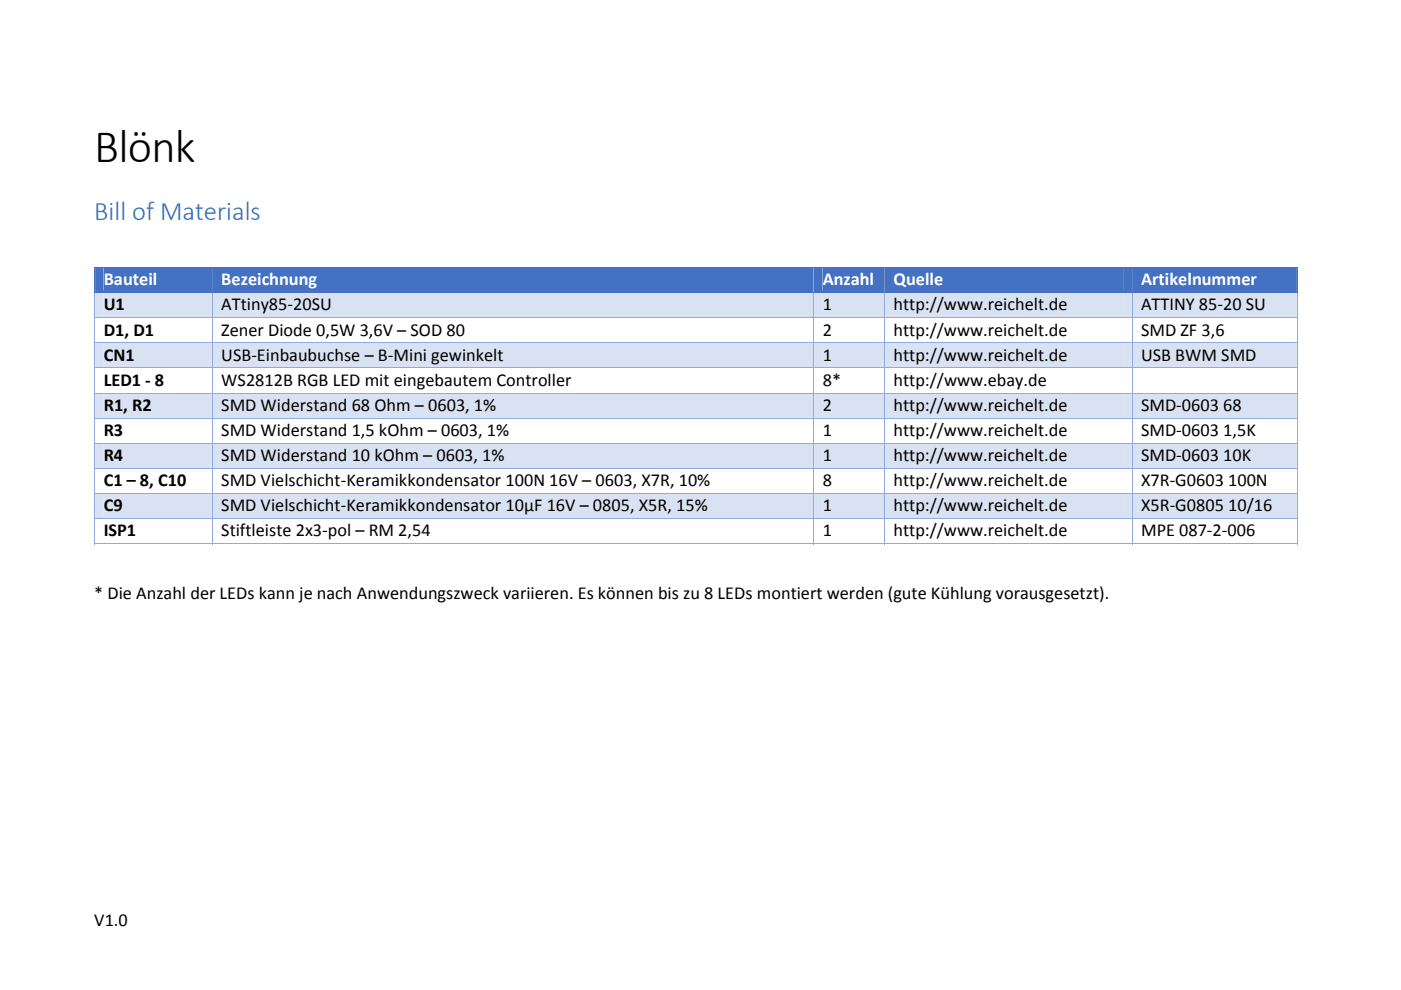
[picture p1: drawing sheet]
<svg xmlns="http://www.w3.org/2000/svg" width="297mm" height="210mm" viewBox="0 0 297 210" stroke-linecap="round" stroke-linejoin="round" font-family="sans-serif">
<defs><g id="words">
<text font-size="9.9" x="20" y="34.4">Blönk</text>
<text font-size="5.7" fill="#2e74b5" x="20" y="46.6">Bill of Materials</text>
<g font-size="3.9" fill="#fff">
<text x="22" y="60.5">Bauteil</text>
<text x="46.9" y="60.5">Bezeichnung</text>
<text x="174.4" y="60.5">Anzahl</text>
<text x="189.4" y="60.5">Quelle</text>
<text x="241.9" y="60.5">Artikelnummer</text>
</g>
<g font-size="3.9">
<text x="22" y="65.8">U1</text>
<text x="46.9" y="65.8">ATtiny85‐20SU</text>
<text x="174.4" y="65.8">1</text>
<text x="189.4" y="65.8">http://www.reichelt.de</text>
<text x="241.9" y="65.8">ATTINY 85‐20 SU</text>
<text x="22" y="71.2">D1, D1</text>
<text x="46.9" y="71.2">Zener Diode 0,5W 3,6V – SOD 80</text>
<text x="174.4" y="71.2">2</text>
<text x="189.4" y="71.2">http://www.reichelt.de</text>
<text x="241.9" y="71.2">SMD ZF 3,6</text>
<text x="22" y="76.5">CN1</text>
<text x="46.9" y="76.5">USB‐Einbaubuchse – B‐Mini gewinkelt</text>
<text x="174.4" y="76.5">1</text>
<text x="189.4" y="76.5">http://www.reichelt.de</text>
<text x="241.9" y="76.5">USB BWM SMD</text>
<text x="22" y="81.8">LED1 ‐ 8</text>
<text x="46.9" y="81.8">WS2812B RGB LED mit eingebautem Controller</text>
<text x="174.4" y="81.8">8*</text>
<text x="189.4" y="81.8">http://www.ebay.de</text>
<text x="22" y="87.1">R1, R2</text>
<text x="46.9" y="87.1">SMD Widerstand 68 Ohm – 0603, 1%</text>
<text x="174.4" y="87.1">2</text>
<text x="189.4" y="87.1">http://www.reichelt.de</text>
<text x="241.9" y="87.1">SMD‐0603</text>
<text x="259.3" y="87.1">68</text>
<text x="22" y="92.5">R3</text>
<text x="46.9" y="92.5">SMD Widerstand 1,5 kOhm – 0603, 1%</text>
<text x="174.4" y="92.5">1</text>
<text x="189.4" y="92.5">http://www.reichelt.de</text>
<text x="241.9" y="92.5">SMD‐0603</text>
<text x="259.3" y="92.5">1,5K</text>
<text x="22" y="97.8">R4</text>
<text x="46.9" y="97.8">SMD Widerstand 10 kOhm – 0603, 1%</text>
<text x="174.4" y="97.8">1</text>
<text x="189.4" y="97.8">http://www.reichelt.de</text>
<text x="241.9" y="97.8">SMD‐0603</text>
<text x="259.3" y="97.8">10K</text>
<text x="22" y="103.1">C1 – 8, C10</text>
<text x="46.9" y="103.1">SMD Vielschicht‐Keramikkondensator 100N 16V – 0603, X7R, 10%</text>
<text x="174.4" y="103.1">8</text>
<text x="189.4" y="103.1">http://www.reichelt.de</text>
<text x="241.9" y="103.1">X7R‐G0603</text>
<text x="260.4" y="103.1">100N</text>
<text x="22" y="108.5">C9</text>
<text x="22" y="113.8">ISP1</text>
<text x="46.9" y="113.8">Stiftleiste 2x3‐pol – RM 2,54</text>
<text x="46.9" y="108.5">SMD Vielschicht‐Keramikkondensator 10µF 16V – 0805, X5R, 15%</text>
<text x="174.4" y="113.8">1</text>
<text x="174.4" y="108.5">1</text>
<text x="189.4" y="113.8">http://www.reichelt.de</text>
<text x="189.4" y="108.5">http://www.reichelt.de</text>
<text x="241.9" y="113.8">MPE 087‐2‐006</text>
<text x="241.9" y="108.5">X5R‐G0805</text>
<text x="260.4" y="108.5">10/16</text>
<text x="20" y="127">* Die Anzahl der LEDs kann je nach Anwendungszweck variieren. Es können bis zu 8 LEDs montiert werden (gute Kühlung vorausgesetzt).</text>
<text x="20" y="196.5">V1.0</text>
</g>
</g></defs>
<g fill="#4471c4">
<path d="M20.2 56.8h24.8v5.2h-24.8z"/>
<path d="M22 56.8h21.1v4.8h-21.1z"/>
<path d="M45 56.8h127.5v5.2h-127.5z"/>
<path d="M46.9 56.8h123.7v4.8h-123.7z"/>
<path d="M172.5 56.8h15v5.2h-15z"/>
<path d="M174.4 56.8h11.2v4.8h-11.2z"/>
<path d="M187.5 56.8h52.5v5.2h-52.5z"/>
<path d="M189.4 56.8h48.7v4.8h-48.7z"/>
<path d="M240 56.8h35v5.2h-35z"/>
<path d="M241.9 56.8h31.2v4.8h-31.2z"/>
<path d="M20 56.7h.2v.1h-.2z"/>
</g>
<path d="M20 56.7h255.1" fill="none" stroke="#4471c4" stroke-width=".21"/>
<path d="M275 56.7h.1v.1h-.1z" fill="#4471c4"/>
<path d="M20.1 56.8v5.2M275 56.8v5.2" fill="none" stroke="#4471c4" stroke-width=".21"/>
<g fill="#d9e2f3">
<path d="M20.2 62.2h24.7v5.1h-24.7z"/>
<path d="M22 62.2h21.1v4.7h-21.1z"/>
<path d="M45.1 62.2h127.3v5.1h-127.3z"/>
<path d="M46.9 62.2h123.7v4.7h-123.7z"/>
<path d="M172.6 62.2h14.8v5.1h-14.8z"/>
<path d="M174.4 62.2h11.2v4.7h-11.2z"/>
<path d="M187.6 62.2h52.3v5.1h-52.3z"/>
<path d="M189.4 62.2h48.7v4.7h-48.7z"/>
<path d="M240.1 62.2h34.9v5.1h-34.9z"/>
<path d="M241.9 62.2h31.2v4.7h-31.2z"/>
</g>
<path d="M20 62.1h255.1" fill="none" stroke="#4471c4" stroke-width=".21"/>
<g fill="none" stroke="#8faadb" stroke-width=".21">
<path d="M20 67.4h255.1M20.1 62.1v5.2M20.1 67.5v5.1M45 62.1v5.2M45 67.5v5.1M172.5 62.1v5.2M172.5 67.5v5.1M187.5 62.1v5.2M187.5 67.5v5.1M240 62.1v5.2M240 67.5v5.1M275 62.1v5.2"/>
<path d="M275 67.5v5.1"/>
</g>
<g fill="#d9e2f3">
<path d="M20.2 72.8h24.7v5.2h-24.7z"/>
<path d="M22 72.8h21.1v4.8h-21.1z"/>
<path d="M45.1 72.8h127.3v5.2h-127.3z"/>
<path d="M46.9 72.8h123.7v4.8h-123.7z"/>
<path d="M172.6 72.8h14.8v5.2h-14.8z"/>
<path d="M174.4 72.8h11.2v4.8h-11.2z"/>
<path d="M187.6 72.8h52.3v5.2h-52.3z"/>
<path d="M189.4 72.8h48.7v4.8h-48.7z"/>
<path d="M240.1 72.8h34.9v5.2h-34.9z"/>
<path d="M241.9 72.8h31.2v4.8h-31.2z"/>
</g>
<g fill="none" stroke="#8faadb" stroke-width=".21">
<path d="M20 72.7h255.1M20 78h255.1M20.1 72.8v5.2M20.1 78.1v5.2M45 72.8v5.2M45 78.1v5.2M172.5 72.8v5.2M172.5 78.1v5.2M187.5 72.8v5.2M187.5 78.1v5.2M240 72.8v5.2M240 78.1v5.2"/>
<path d="M275 72.8v5.2M275 78.1v5.2"/>
</g>
<g fill="#d9e2f3">
<path d="M20.2 83.5h24.7v5.1h-24.7z"/>
<path d="M22 83.5h21.1v4.7h-21.1z"/>
<path d="M45.1 83.5h127.3v5.1h-127.3z"/>
<path d="M46.9 83.5h123.7v4.7h-123.7z"/>
<path d="M172.6 83.5h14.8v5.1h-14.8z"/>
<path d="M174.4 83.5h11.2v4.7h-11.2z"/>
<path d="M187.6 83.5h52.3v5.1h-52.3z"/>
<path d="M189.4 83.5h48.7v4.7h-48.7z"/>
<path d="M240.1 83.5h34.9v5.1h-34.9z"/>
<path d="M241.9 83.5h31.2v4.7h-31.2z"/>
</g>
<g fill="none" stroke="#8faadb" stroke-width=".21">
<path d="M20 83.4h255.1M20 88.7h255.1M20.1 83.5v5.1M20.1 88.8v5.1M45 83.5v5.1M45 88.8v5.1M172.5 83.5v5.1M172.5 88.8v5.1M187.5 83.5v5.1M187.5 88.8v5.1M240 83.5v5.1M240 88.8v5.1"/>
<path d="M275 83.5v5.1M275 88.8v5.1"/>
</g>
<g fill="#d9e2f3">
<path d="M20.2 94.1h24.7v5.2h-24.7z"/>
<path d="M22 94.1h21.1v4.7h-21.1z"/>
<path d="M45.1 94.1h127.3v5.2h-127.3z"/>
<path d="M46.9 94.1h123.7v4.7h-123.7z"/>
<path d="M172.6 94.1h14.8v5.2h-14.8z"/>
<path d="M174.4 94.1h11.2v4.7h-11.2z"/>
<path d="M187.6 94.1h52.3v5.2h-52.3z"/>
<path d="M189.4 94.1h48.7v4.7h-48.7z"/>
<path d="M240.1 94.1h34.9v5.2h-34.9z"/>
<path d="M241.9 94.1h31.2v4.7h-31.2z"/>
</g>
<g fill="none" stroke="#8faadb" stroke-width=".21">
<path d="M20 94h255.1M20 99.4h255.1M20.1 94.1v5.2M20.1 99.4v5.2M45 94.1v5.2M45 99.4v5.2M172.5 94.1v5.2M172.5 99.4v5.2M187.5 94.1v5.2M187.5 99.4v5.2M240 94.1v5.2M240 99.4v5.2"/>
<path d="M275 94.1v5.2M275 99.4v5.2"/>
</g>
<g fill="#d9e2f3">
<path d="M20.2 104.8h24.7v5.1h-24.7z"/>
<path d="M22 104.8h21.1v4.7h-21.1z"/>
<path d="M45.1 104.8h127.3v5.1h-127.3z"/>
<path d="M46.9 104.8h123.7v4.7h-123.7z"/>
<path d="M172.6 104.8h14.8v5.1h-14.8z"/>
<path d="M174.4 104.8h11.2v4.7h-11.2z"/>
<path d="M187.6 104.8h52.3v5.1h-52.3z"/>
<path d="M189.4 104.8h48.7v4.7h-48.7z"/>
<path d="M240.1 104.8h34.9v5.1h-34.9z"/>
<path d="M241.9 104.8h31.2v4.7h-31.2z"/>
</g>
<g fill="none" stroke="#8faadb" stroke-width=".21">
<path d="M20 104.7h255.1M20 110h255.1M20 115.3h24.9M20.1 104.8v5.1M20.1 110.1v5.3M45 104.8v5.1M45 110.1v5.3M45.1 115.3h127.3M172.5 104.8v5.1M172.5 110.1v5.3M172.6 115.3h14.8M187.5 104.8v5.1"/>
<path d="M187.5 110.1v5.3M187.6 115.3h52.3M240 104.8v5.1M240 110.1v5.3M240.1 115.3h34.9M275 104.8v5.1M275 110.1v5.3"/>
</g>
<path d="M275 115.3h.1v.1h-.1z" fill="#8faadb"/>
<use href="#words"/>
</svg>
